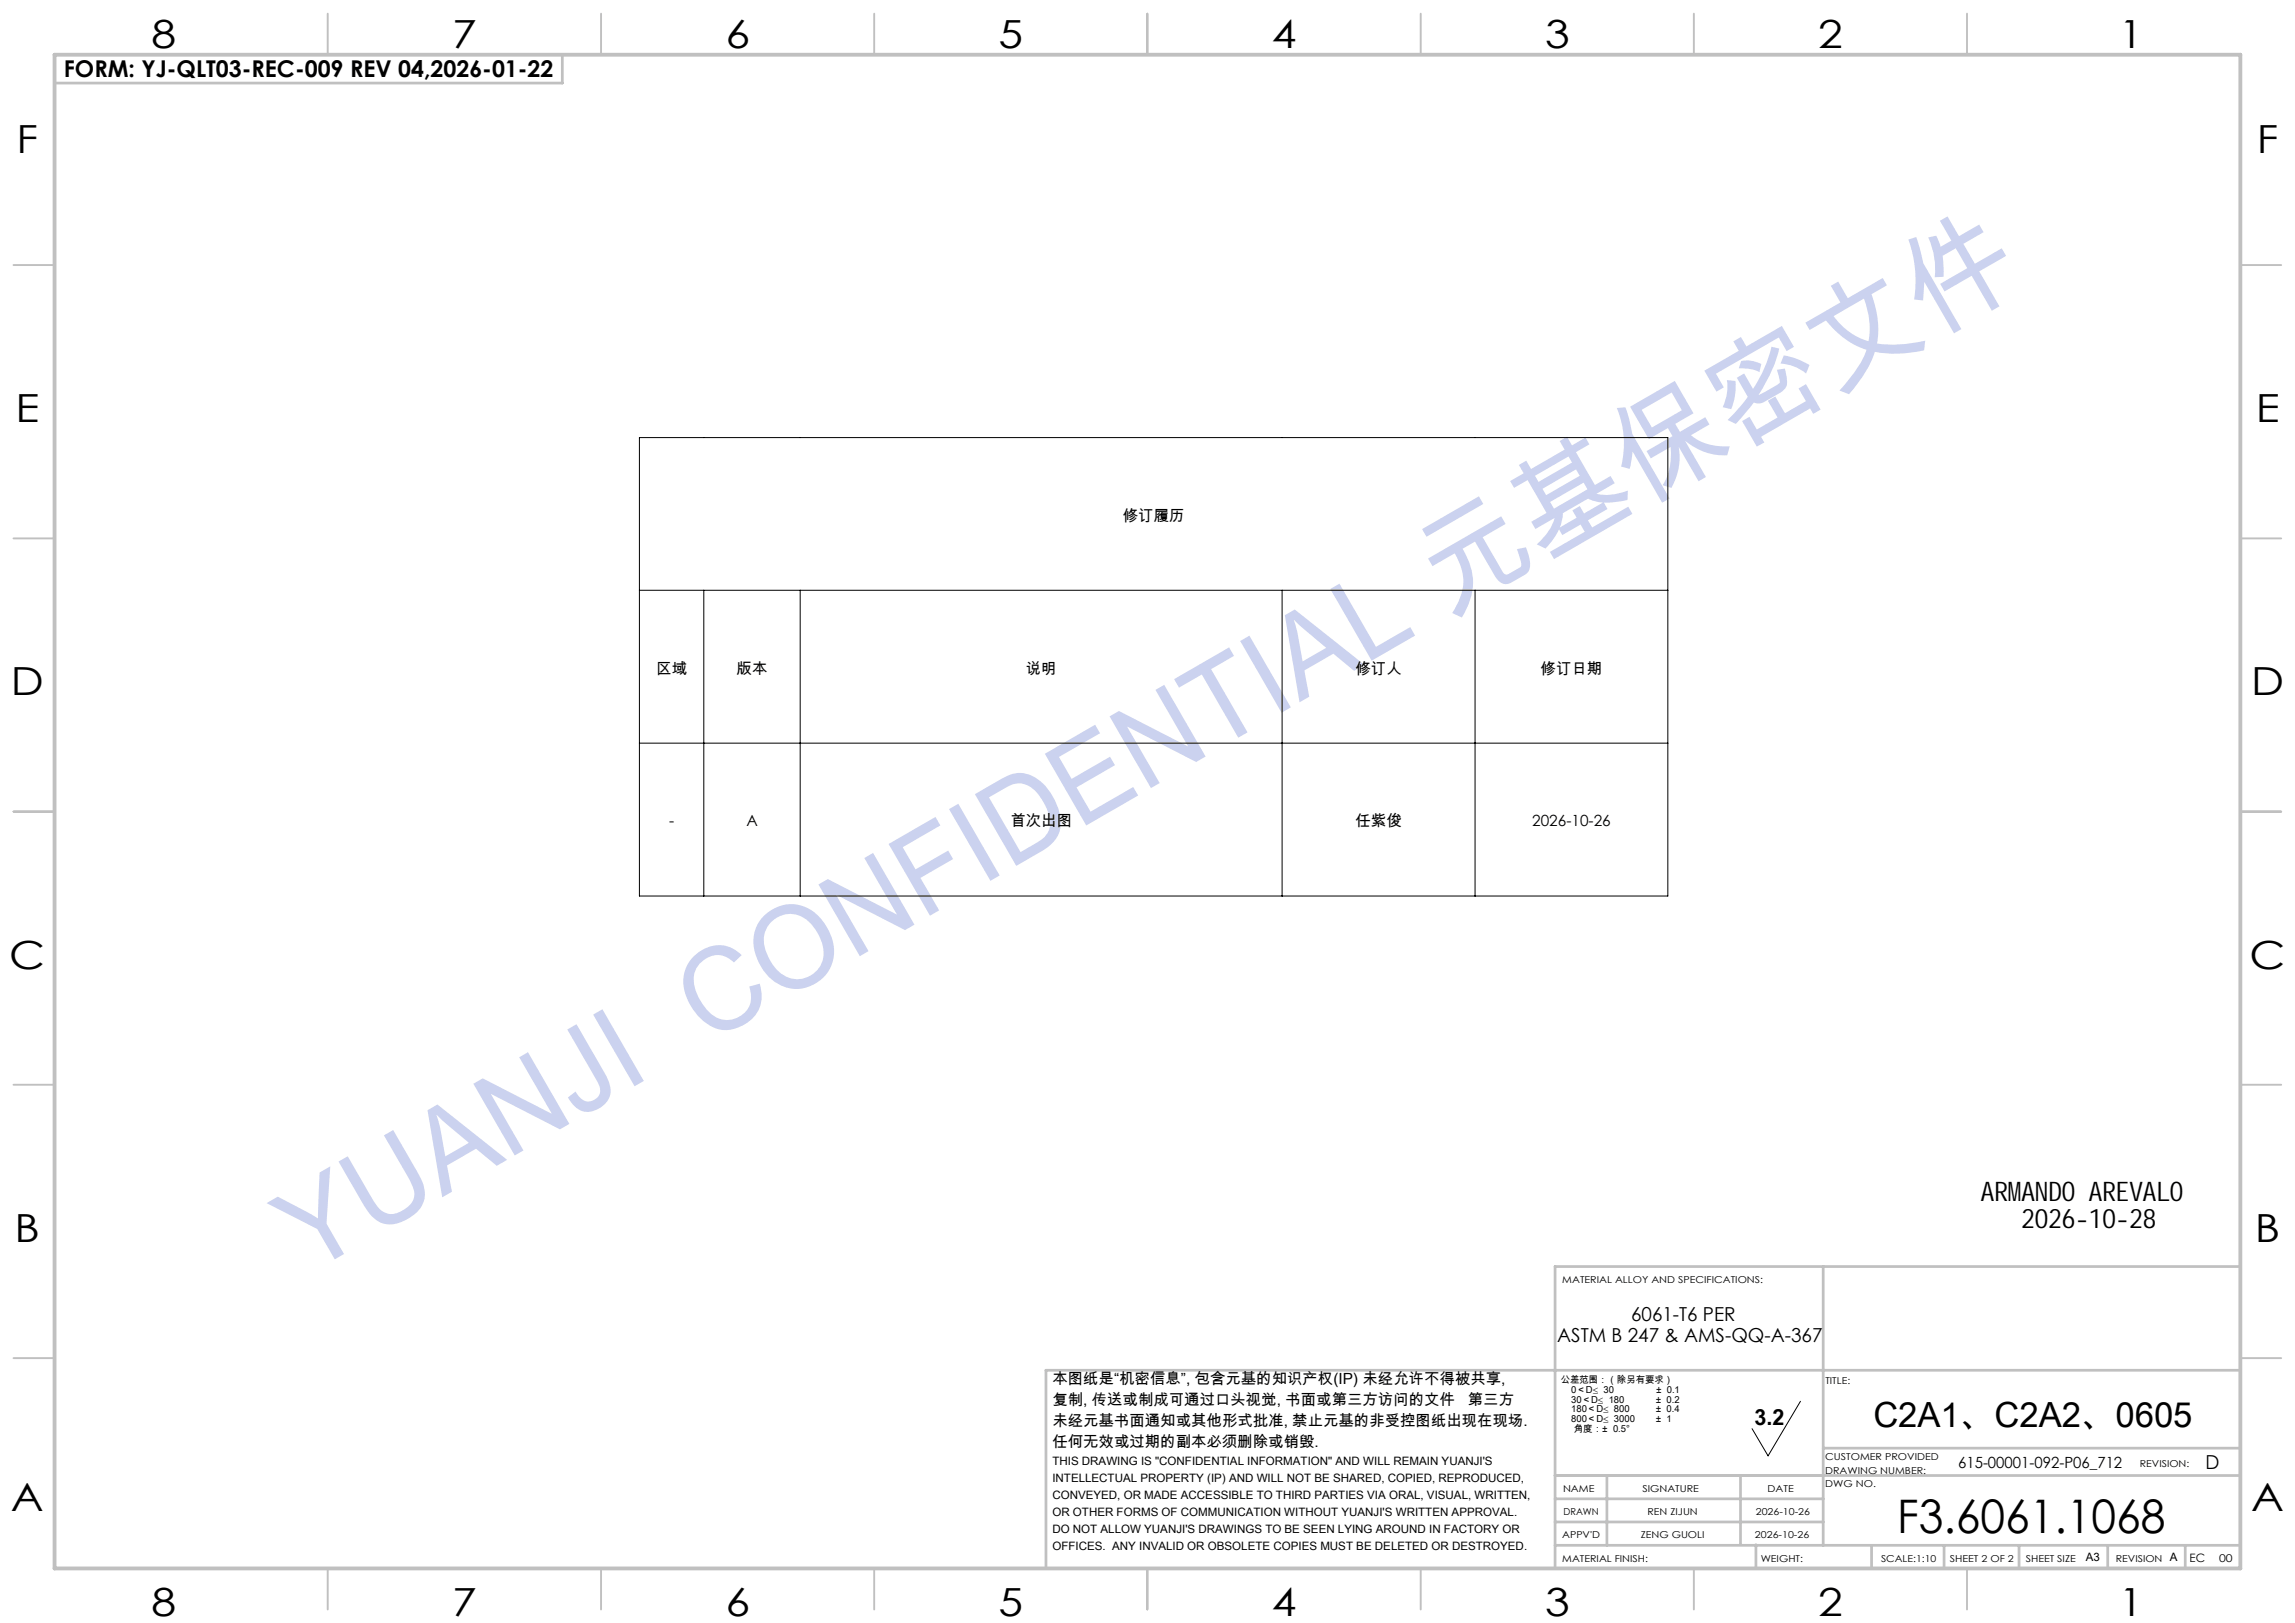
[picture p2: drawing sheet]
<svg xmlns="http://www.w3.org/2000/svg" width="420mm" height="297mm" viewBox="0 0 420 297" stroke-linecap="round" stroke-linejoin="round" font-family="sans-serif">
<defs><g id="words">
<text font-size="21.2" fill="#cbd2ef" x="56.3" y="233.3" transform="rotate(-30 56.3 233.3)">YUANJI CONFIDENTIAL 元基保密文件</text>
<text font-size="8.5" x="347.2" y="280.5">F3.6061.1068</text>
<g font-size="7.1">
<text x="27.7" y="8.7">8</text>
<text x="82.7" y="8.7">7</text>
<text x="132.7" y="8.7">6</text>
<text x="182.7" y="8.7">5</text>
<text x="232.7" y="8.7">4</text>
<text x="282.7" y="8.7">3</text>
<text x="332.7" y="8.7">2</text>
<text x="387.7" y="8.7">1</text>
<text x="3" y="28">F</text>
<text x="413" y="28">F</text>
<text x="2.8" y="77.2">E</text>
<text x="412.8" y="77.2">E</text>
<text x="2" y="127.2">D</text>
<text x="412" y="127.2">D</text>
<text x="1.7" y="177.2">C</text>
<text x="411.7" y="177.2">C</text>
<text x="2.7" y="227.2">B</text>
<text x="412.7" y="227.2">B</text>
<text x="2" y="276.5">A</text>
<text x="412" y="276.5">A</text>
<text x="27.7" y="295.7">8</text>
<text x="82.7" y="295.7">7</text>
<text x="132.7" y="295.7">6</text>
<text x="182.7" y="295.7">5</text>
<text x="232.7" y="295.7">4</text>
<text x="282.7" y="295.7">3</text>
<text x="332.7" y="295.7">2</text>
<text x="387.7" y="295.7">1</text>
</g>
<text font-size="6.3" x="342.8" y="261.1">C2A1、C2A2、0605</text>
<g font-size="4.9">
<text x="362.5" y="219.7">ARMANDO AREVALO</text>
<text x="369.9" y="224.7">2026-10-28</text>
</g>
<text font-size="4.2" x="11.7" y="14.1">FORM: YJ-QLT03-REC-009 REV 04,2026-01-22</text>
<text font-size="4.1" x="321.1" y="260.8">3.2</text>
<g font-size="3.5">
<text x="285" y="245.6">ASTM B 247 &amp; AMS-QQ-A-367</text>
<text x="298.5" y="241.7">6061-T6 PER</text>
<text x="403.6" y="268.8">D</text>
</g>
<g font-size="2.8">
<text x="205.5" y="95.3">修订履历</text>
<text x="120.1" y="123.3">区域</text>
<text x="134.8" y="123.3">版本</text>
<text x="187.7" y="123.3">说明</text>
<text x="248.1" y="123.3">修订人</text>
<text x="281.9" y="123.3">修订日期</text>
<text x="122.5" y="151.2">-</text>
<text x="136.6" y="151.2">A</text>
<text x="184.9" y="151.2">首次出图</text>
<text x="248.1" y="151.2">任紫俊</text>
<text x="280.4" y="151.2">2026-10-26</text>
<text x="192.6" y="253.3">本图纸是“机密信息”, 包含元基的知识产权(IP) 未经允许不得被共享,</text>
<text x="192.6" y="257.2">复制, 传送或制成可通过口头视觉, 书面或第三方访问的文件</text>
<text x="268.6" y="257.2">第三方</text>
<text x="192.6" y="261">未经元基书面通知或其他形式批准, 禁止元基的非受控图纸出现在现场.</text>
<text x="192.6" y="264.8">任何无效或过期的副本必须删除或销毁.</text>
<text x="358.3" y="268.7">615-00001-092-P06_712</text>
</g>
<g font-size="2.1">
<text x="192.6" y="268.1">THIS DRAWING IS &quot;CONFIDENTIAL INFORMATION&quot; AND WILL REMAIN YUANJI'S</text>
<text x="192.6" y="271.2">INTELLECTUAL PROPERTY (IP) AND WILL NOT BE SHARED, COPIED, REPRODUCED,</text>
<text x="192.6" y="274.3">CONVEYED, OR MADE ACCESSIBLE TO THIRD PARTIES VIA ORAL, VISUAL, WRITTEN,</text>
<text x="192.6" y="277.4">OR OTHER FORMS OF COMMUNICATION WITHOUT YUANJI'S WRITTEN APPROVAL.</text>
<text x="192.6" y="280.5">DO NOT ALLOW YUANJI'S DRAWINGS TO BE SEEN LYING AROUND IN FACTORY OR</text>
<text x="192.6" y="283.7">OFFICES. ANY INVALID OR OBSOLETE COPIES MUST BE DELETED OR DESTROYED.</text>
<text x="381.7" y="285.7">A3</text>
<text x="397.1" y="285.7">A</text>
<text x="400.7" y="285.8">EC</text>
</g>
<text font-size="2" x="406.1" y="285.8">00</text>
<g font-size="1.8">
<text x="285.6" y="253.2">公差范围：（除另有要求）</text>
<text x="287.5" y="256.7">30＜D≤ 180</text>
<text x="287.5" y="254.9">0＜D≤ 30</text>
<text x="303" y="256.7">± 0.2</text>
<text x="303.1" y="254.9">± 0.1</text>
<text x="287.5" y="258.5">180＜D≤ 800</text>
<text x="287.5" y="260.2">800＜D≤ 3000</text>
<text x="288" y="262">角度：± 0.5°</text>
<text x="303" y="258.5">± 0.4</text>
<text x="303" y="260.2">± 1</text>
</g>
<g font-size="1.7">
<text x="285.9" y="234.8">MATERIAL ALLOY AND SPECIFICATIONS:</text>
<text x="334.1" y="253.2">TITLE:</text>
<text x="334" y="267.2">CUSTOMER PROVIDED</text>
<text x="334" y="269.7">DRAWING NUMBER:</text>
<text x="391.6" y="268.4">REVISION:</text>
<text x="286" y="273.1">NAME</text>
<text x="300.6" y="273.1">SIGNATURE</text>
<text x="323.5" y="273.1">DATE</text>
<text x="334" y="272.2">DWG NO.</text>
<text x="285.9" y="281.4">APPV'D</text>
<text x="286.1" y="277.1">DRAWN</text>
<text x="300.3" y="281.4">ZENG GUOLI</text>
<text x="301.5" y="277.1">REN ZIJUN</text>
<text x="321.2" y="281.4">2026-10-26</text>
<text x="321.3" y="277.1">2026-10-26</text>
<text x="285.9" y="285.8">MATERIAL FINISH:</text>
<text x="322.2" y="285.8">WEIGHT:</text>
<text x="344.2" y="285.8">SCALE:1:10</text>
<text x="356.8" y="285.8">SHEET 2 OF 2</text>
<text x="370.7" y="285.8">SHEET SIZE</text>
<text x="387.2" y="285.8">REVISION</text>
</g>
</g></defs>
<g fill="none" stroke="#c0c0c0" stroke-width=".35">
<path d="M60 2.5v7.5M110 2.5v7.5M160 2.5v7.5M210 2.5v7.5M260 2.5v7.5M310 2.5v7.5M360 2.5v7.5M2.5 48.5h7.5M410 48.5h7.5M2.5 98.5h7.5M410 98.5h7.5M2.5 148.5h7.5"/>
<path d="M410 148.5h7.5M2.5 198.5h7.5M410 198.5h7.5M2.5 248.5h7.5M410 248.5h7.5M60 287v7.5M110 287v7.5M160 287v7.5M210 287v7.5M260 287v7.5M310 287v7.5M360 287v7.5"/>
</g>
<g fill="none" stroke="#c0c0c0" stroke-width=".5">
<path d="M102.9 10v5.2h-92.9M333.7 231.8v51M410 231.8h-125.4v55.2M410 250.8h-218.6v36.2M284.6 278.5h49.1M284.6 274.3h49.1M284.6 270h125.4M294.1 270v12.8M318.5 270v12.5M333.7 265h76.3M284.6 282.8h125.4M321.3 282.7v4.2"/>
<path d="M342.5 282.8v4.2M355.8 282.8v4.2M369.5 282.8v4.2M385.7 282.8v4.2M399.9 282.8v4.2"/>
</g>
<path d="M10 10h400v277h-400z" fill="none" stroke="#c0c0c0" stroke-width=".7"/>
<path d="M117 80.1h188.2v83.9h-188.2zM117 108h188.2M128.8 108v56M146.4 108v56M234.6 108v56M269.9 108v56M117 136h188.2M329.5 256.4l-5.9 10-3-5" fill="none" stroke="#000" stroke-width=".18"/>
<use href="#words"/>
</svg>
